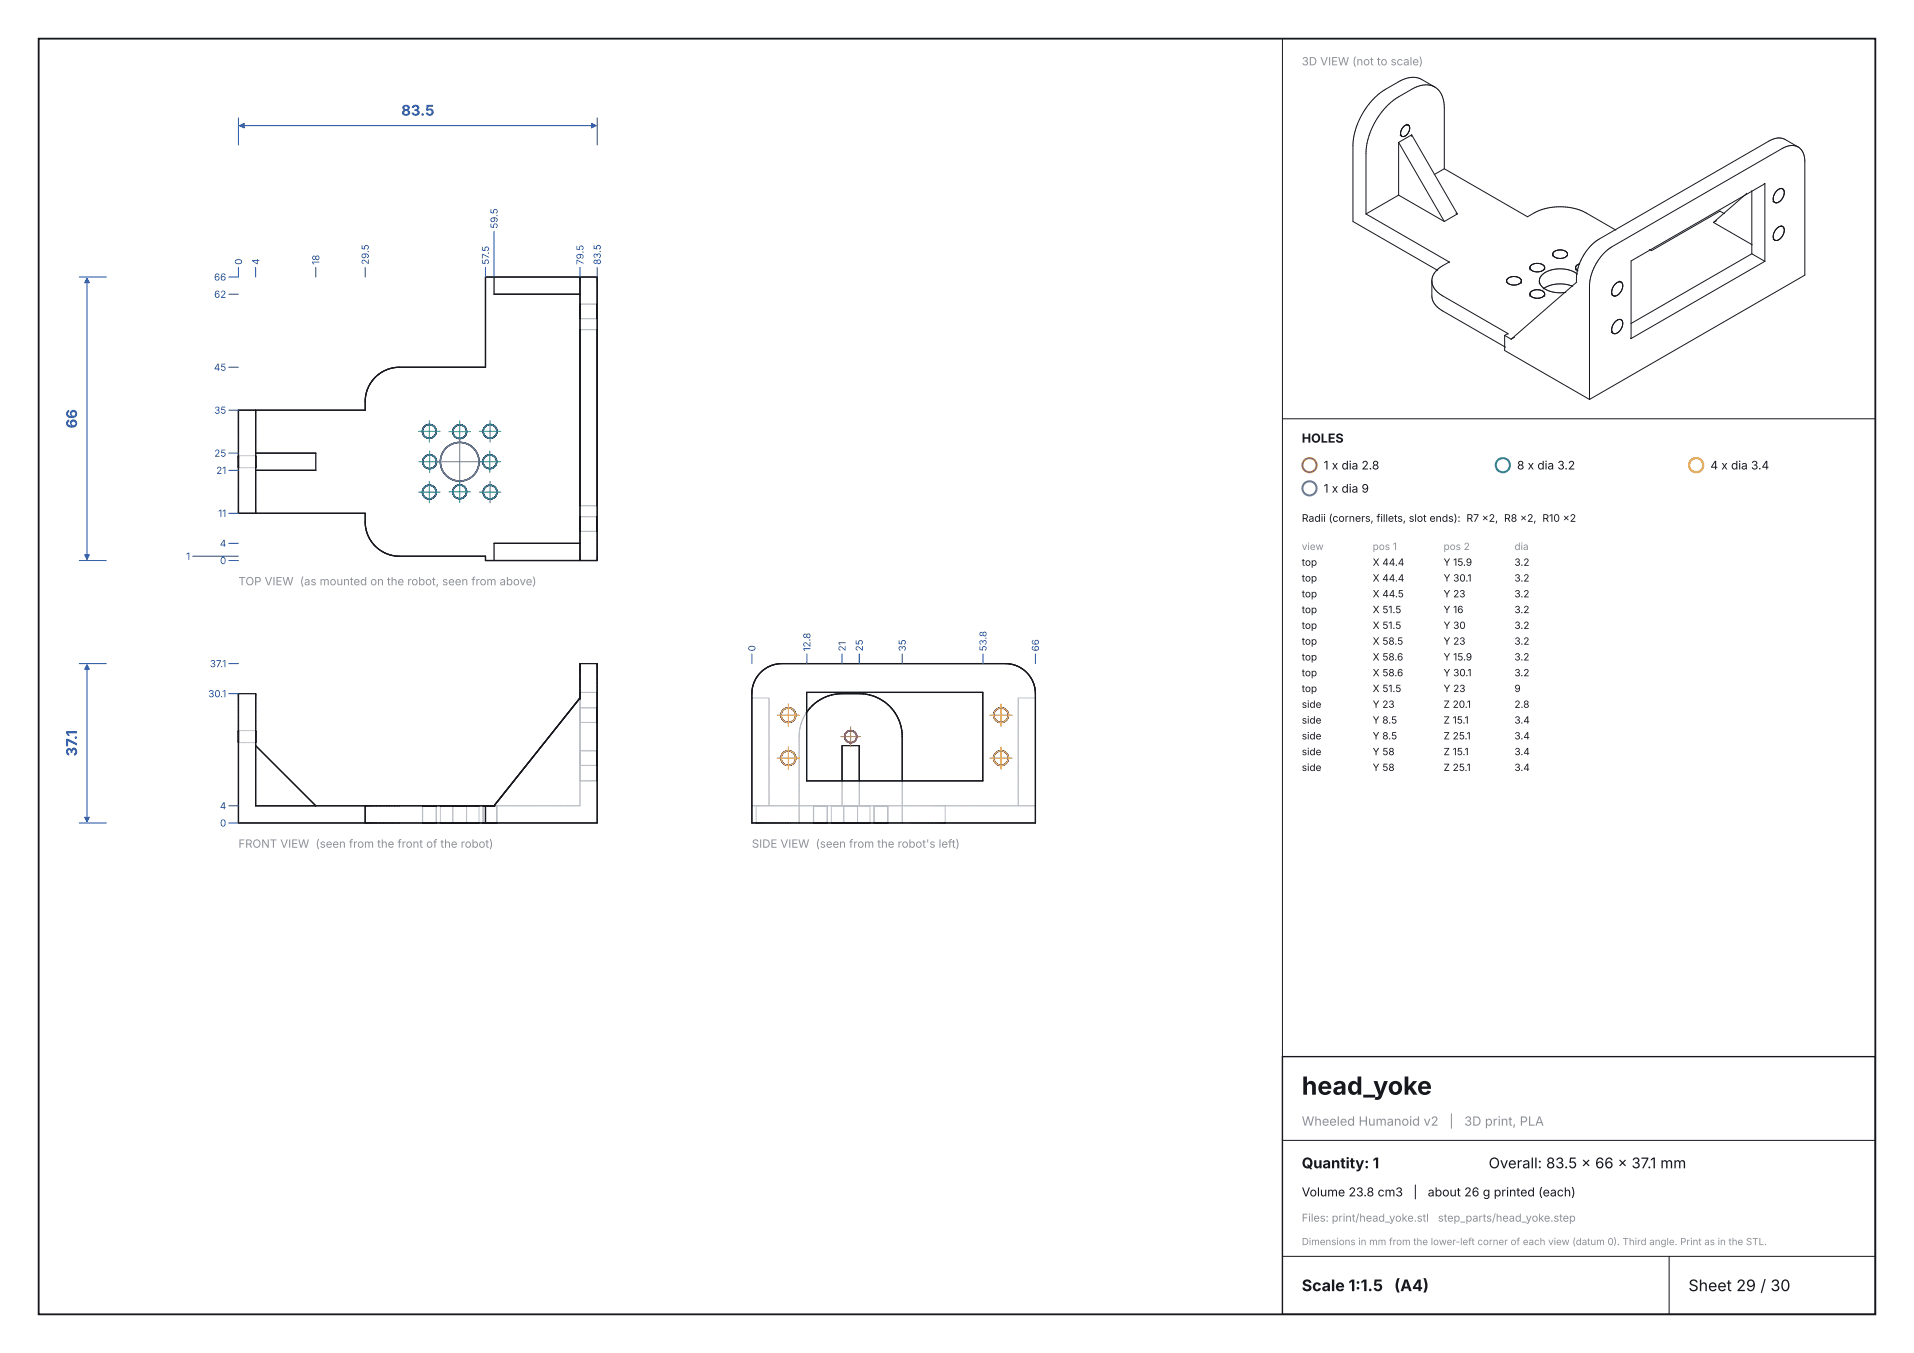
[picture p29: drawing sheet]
<svg xmlns="http://www.w3.org/2000/svg" width="297mm" height="210mm" viewBox="0 0 297 210" stroke-linecap="round" stroke-linejoin="round" font-family="sans-serif">
<defs><g id="words">
<text font-size="3.9" fill="#16181d" x="202" y="169.9">head_yoke</text>
<g font-size="2.5" fill="#16181d">
<text x="202" y="200.4">Scale 1:1.5</text>
<text x="216.3" y="200.4">(A4)</text>
<text x="262" y="200.4">Sheet 29 / 30</text>
</g>
<g font-size="2.3" fill="#1f4fa3">
<text x="62.3" y="17.9">83.5</text>
<text x="11.9" y="66.5" transform="rotate(-90 11.9 66.5)">66</text>
<text x="11.9" y="117.4" transform="rotate(-90 11.9 117.4)">37.1</text>
</g>
<g font-size="2.3" fill="#16181d">
<text x="202" y="181.3">Quantity: 1</text>
<text x="231" y="181.3">Overall: 83.5 x 66 x 37.1 mm</text>
</g>
<g font-size="2" fill="#8a8f98">
<text x="202" y="174.7">Wheeled Humanoid v2</text>
<text x="224.9" y="174.7">|</text>
<text x="227.2" y="174.7">3D print, PLA</text>
</g>
<g font-size="1.9" fill="#16181d">
<text x="202" y="68.7">HOLES</text>
<text x="202" y="185.7">Volume 23.8 cm3</text>
<text x="219.3" y="185.7">|</text>
<text x="221.5" y="185.7">about 26 g printed (each)</text>
</g>
<g font-size="1.8" fill="#8a8f98">
<text x="202" y="10.1">3D VIEW (not to scale)</text>
<text x="37" y="90.8">TOP VIEW (as mounted on the robot, seen from above)</text>
<text x="37" y="131.6">FRONT VIEW (seen from the front of the robot)</text>
<text x="116.7" y="131.6">SIDE VIEW (seen from the robot's left)</text>
</g>
<g font-size="1.8" fill="#16181d">
<text x="205.4" y="72.9">1 x dia 2.8</text>
<text x="205.4" y="76.5">1 x dia 9</text>
<text x="235.4" y="72.9">8 x dia 3.2</text>
<text x="265.4" y="72.9">4 x dia 3.4</text>
</g>
<g font-size="1.7" fill="#8a8f98">
<text x="202" y="189.6">Files: print/head_yoke.stl</text>
<text x="223.1" y="189.6">step_parts/head_yoke.step</text>
</g>
<g font-size="1.6" fill="#16181d">
<text x="202" y="81">Radii (corners, fillets, slot ends): R7 x2, R8 x2, R10 x2</text>
<text x="202" y="87.8">top</text>
<text x="213" y="87.8">X 44.4</text>
<text x="224" y="87.8">Y 15.9</text>
<text x="235" y="87.8">3.2</text>
<text x="202" y="90.3">top</text>
<text x="202" y="92.7">top</text>
<text x="202" y="95.2">top</text>
<text x="213" y="90.3">X 44.4</text>
<text x="213" y="92.7">X 44.5</text>
<text x="213" y="95.2">X 51.5</text>
<text x="224" y="90.3">Y 30.1</text>
<text x="224" y="92.7">Y 23</text>
<text x="224" y="95.2">Y 16</text>
<text x="235" y="90.3">3.2</text>
<text x="235" y="92.7">3.2</text>
<text x="235" y="95.2">3.2</text>
<text x="202" y="97.6">top</text>
<text x="202" y="100.1">top</text>
<text x="213" y="97.6">X 51.5</text>
<text x="213" y="100.1">X 58.5</text>
<text x="224" y="97.6">Y 30</text>
<text x="224" y="100.1">Y 23</text>
<text x="235" y="97.6">3.2</text>
<text x="235" y="100.1">3.2</text>
<text x="202" y="102.5">top</text>
<text x="202" y="105">top</text>
<text x="202" y="107.4">top</text>
<text x="213" y="102.5">X 58.6</text>
<text x="213" y="105">X 58.6</text>
<text x="213" y="107.4">X 51.5</text>
<text x="224" y="102.5">Y 15.9</text>
<text x="224" y="105">Y 30.1</text>
<text x="224" y="107.4">Y 23</text>
<text x="235" y="102.5">3.2</text>
<text x="235" y="105">3.2</text>
<text x="235" y="107.4">9</text>
<text x="202" y="109.9">side</text>
<text x="202" y="112.3">side</text>
<text x="213" y="109.9">Y 23</text>
<text x="213" y="112.3">Y 8.5</text>
<text x="224" y="109.9">Z 20.1</text>
<text x="224" y="112.3">Z 15.1</text>
<text x="235" y="109.9">2.8</text>
<text x="235" y="112.3">3.4</text>
<text x="202" y="114.8">side</text>
<text x="202" y="117.2">side</text>
<text x="202" y="119.7">side</text>
<text x="213" y="114.8">Y 8.5</text>
<text x="213" y="117.2">Y 58</text>
<text x="213" y="119.7">Y 58</text>
<text x="224" y="114.8">Z 25.1</text>
<text x="224" y="117.2">Z 15.1</text>
<text x="224" y="119.7">Z 25.1</text>
<text x="235" y="114.8">3.4</text>
<text x="235" y="117.2">3.4</text>
<text x="235" y="119.7">3.4</text>
</g>
<g font-size="1.6" fill="#8a8f98">
<text x="202" y="85.4">view</text>
<text x="213" y="85.4">pos 1</text>
<text x="224" y="85.4">pos 2</text>
<text x="235" y="85.4">dia</text>
</g>
<g font-size="1.5" fill="#1f4fa3">
<text x="77.2" y="35.5" transform="rotate(-90 77.2 35.5)">59.5</text>
<text x="37.6" y="41.1" transform="rotate(-90 37.6 41.1)">0</text>
<text x="40.2" y="41.1" transform="rotate(-90 40.2 41.1)">4</text>
<text x="49.6" y="41.1" transform="rotate(-90 49.6 41.1)">18</text>
<text x="57.2" y="41.1" transform="rotate(-90 57.2 41.1)">29.5</text>
<text x="75.9" y="41.1" transform="rotate(-90 75.9 41.1)">57.5</text>
<text x="90.6" y="41.1" transform="rotate(-90 90.6 41.1)">79.5</text>
<text x="93.2" y="41.1" transform="rotate(-90 93.2 41.1)">83.5</text>
<text x="33.2" y="43.6">66</text>
<text x="33.2" y="46.2">62</text>
<text x="33.2" y="57.6">45</text>
<text x="33.2" y="64.2">35</text>
<text x="33.3" y="70.9">25</text>
<text x="33.6" y="73.6">21</text>
<text x="33.9" y="80.2">11</text>
<text x="28.9" y="86.9">1</text>
<text x="34.1" y="84.9">4</text>
<text x="34.1" y="87.6">0</text>
<text x="117.2" y="101.1" transform="rotate(-90 117.2 101.1)">0</text>
<text x="125.8" y="101.1" transform="rotate(-90 125.8 101.1)">12.8</text>
<text x="131.2" y="101.1" transform="rotate(-90 131.2 101.1)">21</text>
<text x="133.9" y="101.1" transform="rotate(-90 133.9 101.1)">25</text>
<text x="140.6" y="101.1" transform="rotate(-90 140.6 101.1)">35</text>
<text x="153.1" y="101.1" transform="rotate(-90 153.1 101.1)">53.8</text>
<text x="161.2" y="101.1" transform="rotate(-90 161.2 101.1)">66</text>
<text x="32.6" y="103.6">37.1</text>
<text x="32.3" y="108.2">30.1</text>
<text x="34.1" y="125.6">4</text>
<text x="34.1" y="128.3">0</text>
</g>
<text font-size="1.5" fill="#8a8f98" x="202" y="193.3">Dimensions in mm from the lower-left corner of each view (datum 0). Third angle. Print as in the STL.</text>
</g></defs>
<path d="M6 6h285v198h-285z" fill="none" stroke="#16181d" stroke-width=".28"/>
<circle cx="203.2" cy="72.2" r="1.1" fill="none" stroke="#d1495b" stroke-width=".32"/>
<circle cx="233.2" cy="72.2" r="1.1" fill="none" stroke="#1b9e77" stroke-width=".32"/>
<circle cx="263.2" cy="72.2" r="1.1" fill="none" stroke="#e08a00" stroke-width=".32"/>
<circle cx="203.2" cy="75.8" r="1.1" fill="none" stroke="#7b5ea7" stroke-width=".32"/>
<path d="M199 164h92v40h-92z" fill="none" stroke="#16181d" stroke-width=".21"/>
<g fill="none" stroke="#b9bdc6" stroke-width=".16" stroke-dasharray=".2 .1">
<path d="M90 51.2h2.6M90 49.5h2.6M90 47.2h2.6M37 72.6h2.6M37 70.7h2.6M90 78.5h2.6M90 82.5h2.6M90 80.2h2.6M37 115.3h2.6M37 113.4h2.6M90 117.7h.1M90 117.7v-.1"/>
<path d="M90 111v.1M90 111v-.1M90 117.7v.1M90 117.6h.1M90 111.1h.1M90 110.9h.1M90 117.8h.1M90 117.6v-.1M90 111.1v.1M90 110.9v-.1M90 117.8v.1M90 117.5v-.1"/>
<path d="M90 111.2h.1M90 110.8h.1M90 117.9h.1M90 117.4h.1M90 111.2v.1M90 110.8v-.1M90 117.9v.1M90 117.4v-.1M90 111.3h.1M90 110.7h.1M90 118v.1M90 117.3h.1"/>
<path d="M90 111.3v.1M90 110.7v-.1M90 118.1h.1M90 117.3v-.1M90 111.4h.1M90 110.6h.1M90 118.1v.1M90 117.2h.1M90 111.4v.1M90 110.6v-.1M90 118.2h.1M90 117.2v-.1"/>
<path d="M90 111.5h.1M90 110.5h.1M90 118.2v.1M90 117.1h.1M90 111.5v.1M90 110.5v-.1M90 118.3h.1M90 117.1v-.1M90 111.6h.1M90 110.4h.1M90 118.3v.1M90 117h.1"/>
<path d="M90 111.6v.1M90 110.4v-.1M90 118.4h.1M90 117v-.1M90 111.7h.1M90 110.3h.1M90 116.9h.1M90 111.7v.1M90 110.3v-.1M90 118.4v.1M90 111.8h.1M90 110.2h.1"/>
<path d="M90 118.5h.1M90 116.9v-.1M90 110.2v-.1M90 118.5v.1M90 116.8h.1M90 111.8v.1M90 110.1h.1M90 118.6h.1M90 116.8v-.1M90 111.9h.1M90 116.7h.1M90 111.9v.1"/>
<path d="M90 110.1v-.1M90 112h.1M90 110h.1M90 118.6v.1M90 118.7h.1M90 116.7v-.1M90 116.6h.1M90 112v.1M90 110v-.1M90 112.1h.1M90 109.9h.1M90 118.7v.1"/>
<path d="M90 118.8h.1M90 118.8h2.6M90 116.5h2.6M90 112.1h2.6M90 109.9h2.6M90 118.8v-.1M90 112.1v-.1M90 109.9v.1M90 116.6v.1M90 118.7v-.1M90 112v-.1M90 110v.1"/>
<path d="M90 116.7v.1M90 118.6v-.1M90 111.9v-.1M90 116.8v.1M90 110.1v.1M90 118.5v-.1M90 111.8v-.1M90 110.2v.1M90 116.9v.1M90 118.4v-.1M90 111.7v-.1M90 110.3v.1"/>
<path d="M90 117v.1M90 118.3v-.1M90 111.6v-.1M90 110.4v.1M90 117.1v.1M90 118.2v-.1M90 111.5v-.1M90 110.5v.1M90 117.2v.1M90 118.1v-.1M90 111.4v-.1M90 110.6v.1"/>
<path d="M90 118v-.1M90 117.3v.1M90 111.3v-.1M90 110.7v.1M90 117.9v-.1M90 117.4v.1M90 117.5v.1M90 111.2v-.1M90 110.8v.1M90 117.8v-.1M90 117.6v.1M90 111.1v-.1"/>
<path d="M90 110.9v.1M90 107.5h2.6M116.7 108.3h2.6M124 114.3v-.3M124 114v-.3M124 113.7l.1-.3M124.1 113.4v-.4M124.1 113l.1-.3M124.2 112.7l.1-.3M124.3 112.4l.1-.3M124.4 112.1l.1-.3M124.5 111.8l.1-.3"/>
<path d="M124.6 111.5l.2-.3M124.8 111.2l.1-.3M124.9 110.9l.2-.3M124.9 110.9l.2-.2M125.1 110.6h.1M158 108.3h2.6M39.7 125.1v-9.2M39.7 125.1h9.2M56.7 127.7v-2.6M65.6 127.7v-2.6M67.7 127.7v-2.6M68.3 127.7v-2.6"/>
<path d="M70.3 127.7v-2.6M72.4 127.7v-2.6M74.3 127.7v-2.6M74.9 127.7v-2.6M75 127.7v-2.6M75.3 127.7v-2.6M76.8 125.1h.1M76.8 125.1h13.2M76.9 125.1h.1M77 125.1h.1M77.1 125.1h.1M77.1 127.7v-2.6"/>
<path d="M90 125.1v-16.6M90 121.2v-12.7M90 121.2h2.6M116.7 125.1h.6M116.7 125.1h2.6M117.3 127.7v-2.6M117.4 125.1h-.1M117.4 125.1h.1M117.5 125.1h-.1M117.6 125.1h-.1M117.6 125.1h.1M117.7 125.1h-.1"/>
<path d="M117.8 125.1h-.1M118 125.1h-.2M118.1 125.1h-.1M118.2 125.1h-.1M118.4 125.1h-.2M118.5 125.1h-.1M118.7 125.1h-.2M118.9 125.1h-.2M119.1 125.1h-.2M119.3 125.1h-.2M119.3 125.1v-16.8M119.3 125.1h38.7"/>
<path d="M119.5 125.1h-.2M119.7 125.1h-.2M119.9 125.1h-.2M120.2 125.1h-.3M120.4 125.1h-.2M120.6 125.1h-.2M120.9 125.1h-.3M121.1 125.1h-.2M121.4 125.1h-.3M121.6 125.1h-.2M121.9 125.1h-.3M122.1 125.1h-.2"/>
<path d="M122.4 125.1h-.3M122.7 125.1h1.3M122.7 125.1h-.3M124 127.7v-13.4M124 125.1v-10.8M124 125.1h6.7M124 127.7v-2.6M126.2 127.7v-2.6M126.3 125.1h.1M126.3 127.7v-2.6M126.4 125.1h-.1M126.4 125.1h.1"/>
<path d="M126.5 125.1h-.1M126.5 125.1h.1M126.6 125.1h-.1M126.6 125.1h.1M126.7 125.1h-.1M126.7 125.1h.1M126.8 125.1h-.1M126.8 125.1h.1M126.9 125.1h-.1M126.9 125.1h.1M127 125.1h-.1M127 125.1h.1"/>
<path d="M127.1 125.1h-.1M127.1 125.1h.1M127.2 125.1h-.1M127.2 125.1h.1M127.3 125.1h-.1M127.3 125.1h.1M127.4 125.1h.1M127.4 125.1h-.1M127.5 125.1h.1M127.5 125.1h-.1M127.6 125.1h.1M127.6 125.1h-.1"/>
<path d="M127.7 125.1h.1M127.7 125.1h-.1M127.8 125.1h.1M127.8 125.1h-.1M127.9 125.1h.1M127.9 125.1h-.1M128 125.1h.1M128 125.1h-.1M128.1 125.1h.1M128.1 125.1h-.1M128.2 125.1h.1M128.2 125.1h-.1"/>
<path d="M128.3 125.1h.1M128.3 125.1h-.1M128.4 127.7v-2.6M128.4 125.1h.1M128.4 125.1h-.1M129 127.7v-2.6M129 125.1h.1M129.1 125.1h-.1M129.1 125.1h.1M129.2 125.1h-.1M129.2 125.1h.1M129.3 125.1h-.1"/>
<path d="M129.3 125.1h.1M129.4 125.1h-.1M129.4 125.1h.1M129.5 125.1h-.1M129.5 125.1h.1M129.6 125.1h-.1M129.6 125.1h.1M129.7 125.1h-.1M129.7 125.1h.1M129.8 125.1h-.1M129.8 125.1h.1M129.9 125.1h-.1"/>
<path d="M129.9 125.1h.1M130 125.1h-.1M130 125.1h.1M130.1 125.1h-.1M130.1 125.1h.1M130.2 125.1h-.1M130.2 125.1h.2M130.4 125.1h-.2M130.4 125.1h.1M130.5 125.1h-.1M130.5 125.1h.1M130.6 125.1h-.1"/>
<path d="M130.6 125.1h.2M130.7 125.1v-3.9M130.7 121.2v3.9M130.7 125.1h2.6M130.8 125.1h-.2M130.8 125.1h.1M130.9 125.1h-.1M130.9 125.1h.1M130.9 127.7v-2.6M131 125.1h.1M131 125.1h-.1M131 125.1h.2"/>
<path d="M131.1 125.1h-.1M131.1 125.1h.1M131.2 125.1h-.1M131.2 125.1h.1M131.2 125.1h-.2M131.3 125.1h-.1M131.3 125.1h.1M131.3 125.1h.2M131.4 125.1h-.1M131.4 125.1h.1M131.5 125.1h-.1M131.5 125.1h.1"/>
<path d="M131.5 125.1h-.2M131.6 125.1h-.1M131.6 125.1h.1M131.6 125.1h.2M131.7 125.1h-.1M131.7 125.1h.1M131.8 125.1h-.1M131.8 125.1h.1M131.8 125.1h-.2M131.9 125.1h-.1M131.9 125.1h.1M131.9 125.1h.2"/>
<path d="M132 125.1h.1M132 125.1h-.1M132.1 125.1h.1M132.1 125.1h-.1M132.2 125.1h.1M132.2 125.1h-.1M132.2 125.1h.2M132.3 125.1h.1M132.3 125.1h-.1M132.4 125.1h.1M132.4 125.1h-.2M132.4 125.1h-.1"/>
<path d="M132.5 125.1h.1M132.5 125.1h-.1M132.5 125.1h.2M132.6 125.1h.1M132.6 125.1h-.1M132.7 125.1h.1M132.7 125.1h-.1M132.7 125.1h-.2M132.8 125.1h.1M132.8 125.1h-.1M132.8 125.1h.2M132.9 125.1h.1"/>
<path d="M132.9 125.1h-.1M133 125.1h.1M133 125.1h-.2M133 125.1h-.1M133.1 127.7v-2.6M133.1 125.1h.1M133.1 125.1h-.1M133.2 125.1h.2M133.2 125.1h-.1M133.3 125.1v-3.9M133.3 125.1h6.7M133.3 121.2v3.9"/>
<path d="M133.4 125.1h.1M133.4 125.1h-.2M133.5 125.1h.1M133.5 125.1h-.1M133.6 125.1h.2M133.6 125.1h-.1M133.8 125.1h.1M133.8 125.1h-.2M133.9 125.1h.1M133.9 125.1h-.1M134 125.1h.1M134 125.1h-.1"/>
<path d="M134.1 125.1h.1M134.1 125.1h-.1M134.2 125.1h.1M134.2 125.1h-.1M134.3 125.1h.1M134.3 125.1h-.1M134.4 125.1h.1M134.4 125.1h-.1M134.5 125.1h.1M134.5 125.1h-.1M134.6 125.1h.1M134.6 125.1h-.1"/>
<path d="M134.7 125.1h.1M134.7 125.1h-.1M134.8 125.1h.1M134.8 125.1h-.1M134.9 125.1h.1M134.9 125.1h-.1M135 125.1h.1M135 125.1h-.1M135 127.7v-2.6M135.6 127.7v-2.6M135.6 125.1h.1M135.7 125.1h-.1"/>
<path d="M135.7 125.1h.1M135.8 125.1h-.1M135.8 125.1h.1M135.9 125.1h-.1M135.9 125.1h.1M136 125.1h-.1M136 125.1h.1M136.1 125.1h-.1M136.1 125.1h.1M136.2 125.1h-.1M136.2 125.1h.1M136.3 125.1h-.1"/>
<path d="M136.3 125.1h.1M136.4 125.1h-.1M136.4 125.1h.1M136.5 125.1h-.1M136.5 125.1h.1M136.6 125.1h-.1M136.6 125.1h.1M136.7 125.1h.1M136.7 125.1h-.1M136.8 125.1h.1M136.8 125.1h-.1M136.9 125.1h.1"/>
<path d="M136.9 125.1h-.1M137 125.1h.1M137 125.1h-.1M137.1 125.1h.1M137.1 125.1h-.1M137.2 125.1h.1M137.2 125.1h-.1M137.3 125.1h.1M137.3 125.1h-.1M137.4 125.1h.1M137.4 125.1h-.1M137.5 125.1h.1"/>
<path d="M137.5 125.1h-.1M137.6 125.1h.1M137.6 125.1h-.1M137.7 125.1h.1M137.7 125.1h-.1M137.7 127.7v-2.6M137.8 127.7v-2.6M140 127.7v-6.4M140 125.1v-3.8M140 127.7v-2.6M140 125.1h1.3M141.3 125.1h.3"/>
<path d="M141.6 125.1h.3M141.9 125.1h.2M142.1 125.1h.3M142.4 125.1h.2M142.6 125.1h.3M142.9 125.1h.2M143.1 125.1h.3M143.4 125.1h.2M143.6 125.1h.2M143.8 125.1h.3M144.1 125.1h.2M144.3 125.1h.2"/>
<path d="M144.5 125.1h.2M144.7 125.1h.2M144.9 125.1h.2M145.1 125.1h.2M145.3 125.1h.2M145.5 125.1h.1M145.6 125.1h.2M145.8 125.1h.1M145.9 125.1h.1M146 125.1h.2M146.2 125.1h.1M146.3 125.1h.1"/>
<path d="M146.4 125.1h.1M146.5 125.1h.1M146.6 125.1h.1M146.7 127.7v-2.6M146.7 125.1h13.9M158 125.1h2.6M158 125.1v-16.8"/>
</g>
<g fill="none" stroke="#16181d" stroke-width=".19">
<path d="M76.7 43v2.7h13.3M90 43v44M37 63.7h19.7v-1.4a5.3 5.3 0 0 1 5.3-5.3h13.3v-14h17.4v44h-17.4v-.7h-13.3a5.3 5.3 0 0 1-5.3-5.3v-1.3h-19.7zM39.7 63.7v16M39.7 70.3h9.3v2.7h-9.3M90 84.3h-13.3v2.7M37 107.7v20h55.7v-24.7h-2.7v5.5M37 107.7h2.7M39.7 107.7v17.4h37.1M39.7 115.7l9.3 9.4M90 108.3l-13.3 16.8M118 104.4a4.7 4.7 0 0 1 3.3-1.4h34.7a4.7 4.7 0 0 1 4.7 4.7v20h-44v-20a4.7 4.7 0 0 1 1.3-3.3z"/>
<path d="M125.1 110.7a6.7 6.7 0 0 1 5.6-3h2.6a6.7 6.7 0 0 1 6.7 6.6v6.9M125.2 107.5h27.3v13.7h-27.3zM56.7 125.1v2.6M75.3 125.1v2.6M130.7 121.2v-5.5h2.6v5.5"/>
<circle cx="66.6" cy="76.4" r="1.07"/>
<circle cx="66.6" cy="67" r="1.07"/>
<circle cx="66.7" cy="71.7" r="1.07"/>
<circle cx="71.3" cy="71.7" r="3"/>
<circle cx="71.3" cy="76.3" r="1.07"/>
<circle cx="71.3" cy="67" r="1.07"/>
<circle cx="76" cy="71.7" r="1.07"/>
<circle cx="76" cy="67" r="1.07"/>
<circle cx="76" cy="76.4" r="1.07"/>
<circle cx="122.3" cy="111" r="1.13"/>
<circle cx="122.3" cy="117.7" r="1.13"/>
<circle cx="132" cy="114.3" r=".93"/>
<circle cx="155.3" cy="117.7" r="1.13"/>
<circle cx="155.3" cy="111" r="1.13"/>
</g>
<g fill="none" stroke="#1f4fa3" stroke-width=".16">
<path d="M37 18.3v4.2M37.2 19.5h55.3M92.7 18.3v4.2M76.7 35.9v7.1M12.3 43h4.2M13.5 43.2v43.6M35.5 57h1.5M35.5 45.7h1.5M37 41.5v1.5h-1.5M39.7 41.5v1.5M49 41.5v1.5M56.7 41.5v1.5"/>
<path d="M75.3 41.5v1.5M90 41.5v1.5M92.7 41.5v1.5M35.5 79.7h1.5M35.5 73h1.5M35.5 70.3h1.5M35.5 63.7h1.5M12.3 87h4.2M29.9 86.3h7.1M35.5 87h1.5M35.5 84.3h1.5M12.3 103h4.2"/>
<path d="M13.5 103.2v24.4M35.5 107.7h1.5M35.5 103h1.5M116.7 101.5v1.5M125.2 101.5v1.5M130.7 101.5v1.5M133.3 101.5v1.5M140 101.5v1.5M152.5 101.5v1.5M160.7 101.5v1.5M12.3 127.7h4.2M35.5 127.7h1.5"/>
<path d="M35.5 125.1h1.5"/>
</g>
<g fill="#1f4fa3" stroke="#1f4fa3" stroke-width=".16">
<path d="M91.8 19.1l.7 .4-.7 .4z"/>
<path d="M37.2 19.5l.7-.4v.8z"/>
<path d="M13.5 43.2l.4 .7h-.8z"/>
<path d="M13.1 86.1h.8l-.4 .7z"/>
<path d="M13.5 103.2l.4 .7h-.8z"/>
<path d="M13.1 126.9h.8l-.4 .7z"/>
</g>
<g fill="none" stroke="#16181d" stroke-width=".16">
<path d="M199 6v198M218.1 19.5l-.6 .6-.2 .5 .1 .4M218.1 19.4v.1M218.3 19.3l.2 .1M218.3 19.4h-.2M218.3 19.4h.1M218.4 19.4h.1M218.5 19.4h.1M218.6 19.4v.1M218.6 19.5h.1M218.7 19.5v.4l-.1 .6-.4 .5-.4 .2M222.6 13.5l-2-1.2a3.6 3.6 0 0 0-3.6 .4l-2 1.2a11.2 11.2 0 0 0-5.1 8.7v11.8l13.2 7.6"/>
<path d="M222.6 13.5a3.6 3.6 0 0 0-3.5 .4l-2.1 1.1a11.2 11.2 0 0 0-5 8.8v9.4M222.6 13.5a3.6 3.6 0 0 1 1.5 3.3v9.4M212 33.2l12.9 7.5M217 30.3l-5 2.9M217 22.1v8.2M217 30.3l7.1 4.1M217 22.1l7.1 12.3M217.3 21l.2 .2M217.4 21h.1M217.4 21v.1M217.4 21.1h.1M217.5 21.1h.1"/>
<path d="M217.5 21.1v.1M217.5 21.2h.1M217.6 21.2h.1M217.8 21.2h-.1M219.1 20.9l-2.1 1.2M219.1 20.9v.3M219.1 20.9l7 12.3M224.1 26.2l-1.5 .9M224.1 26.2l12.9 7.4 1-.5a9 9 0 0 1 8.1 0l4.6 2.6M225.9 33.1l.2 .1M226.1 33.2l-2 1.2M240.9 39.4v.4"/>
<path d="M240.9 39.4v.1M240.9 39.5h.1M240.9 39.5l.1 .2M241 39.3l-.1 .1M241 39.3h.1M241 39.7h.1M243.1 39.2l-.4-.3-.7-.1-.7 .1-.3 .4M243.1 39.2h.1M243.2 39.2v.2M243.2 39.6l-.4 .4-.6 .1-.7-.1-.5-.3M243.2 39.6h.1M243.2 39.4h.1"/>
<path d="M243.2 39.4v.1M243.2 39.5v.2M243.2 39.5v.1M265.9 34.5l6 3.5M266.4 34.2l-.5 .3M267.6 33.2l-.7-.4-10.6 6.1-.4-.2M271.1 30l-5.2 4.5M271.8 39.4l-18.7 10.8M271.8 29.6v9.8M271.8 39.4l2.1 1.2M273.8 28.5h.1M273.9 28.5l-20.8 12v12"/>
<path d="M273.9 28.5v12.1M275.1 31.2l.3 .2M275.1 37.1l.3 .2M275.2 31.3h.1M275.3 31.3l.1 .1M275.3 37.2h.1M275.3 37.2l.1 .1M275.4 31.4h.1M276.4 35l.2 .2M276.5 29.2l.1 .1M276.6 35.1l-.6 .1-.6 .6-.2 .8 .1 .6M276.6 35.1v.1"/>
<path d="M276.6 29.3h-.5l-.6 .6-.3 .7v.7M276.6 35.2l.2 .2 .1 .3-.3 .9-.6 .6-.6 .1M276.6 29.3l.1 .1M276.7 29.4l.1 .1M276.8 29.5l.1 .6-.4 .7-.6 .6h-.5M279 22.8l-2-1.2a2.51 2.51 0 0 0-2.5 .3l-26.3 15.2a7.9 7.9 0 0 0-3.4 4.9M279 22.8a2.51 2.51 0 0 0-2.5 .3l-26.3 15.2a7.8 7.8 0 0 0-3.6 6.1v17.6M279 22.8a2.51 2.51 0 0 1 1.1 2.3v17.6l-33.5 19.3M222.2 43.6v2.3a2.87 2.87 0 0 0 1.7 2.4l9.7 5.6M222.2 43.6a2.87 2.87 0 0 0 1.7 2.3l10.1 5.9M224.9 40.7l-1 .5a2.87 2.87 0 0 0-1.7 2.4M224.9 40.7v.1"/>
<path d="M233.5 52.1v2.3l13.1 7.6M233.5 52.1l1 .5M233.8 43.6v.2M233.8 43.6l.3 .4 .7 .2 .8-.1 .5-.4M234 51.8l-.5 .3M234 51.8v.1M235 52.3l-.5 .3M236 43.4l-.4-.3-.8-.2-.7 .3-.3 .4M236 43.4l.1 .1M236.1 43.5v.1M236.1 43.6v.1M236.1 43.6v.4"/>
<path d="M236.1 43.6h.1M237.4 41.5v.4M237.4 45.6v.4M237.4 41.5v.1M237.4 45.6v.1M237.4 41.6v.1M237.4 45.6h.1M237.4 45.7v.1M237.4 45.5v.1M237.4 45.8l.1 .1M237.4 41.4v.1M237.4 41.7l.1 .1"/>
<path d="M237.5 41.3l-.1 .1M237.5 41.8l.3 .3 .6 .1 .7-.1 .5-.3M237.5 45.9h.1M237.5 45.9l.1 .1M237.6 46h.1M237.6 46l.9 .3 .9-.2M238.9 43.6a2.34 2.34 0 0 0 2.3 1.8h1.8M238.9 43.6v.5M239.4 46v.1M239.5 45.3l-.5-.3h-.6l-.7 .2-.3 .3M239.5 45.3h.1M239.6 45.3v.1"/>
<path d="M239.6 41.3l-.5-.3-.6-.1-.7 .1-.3 .3M239.6 41.3h.1M239.6 41.8h.1M239.6 41.3l.1 .1M239.6 45.4h.1M239.6 45.4l.1 .2M239.7 41.7l-.1 .1M239.7 41.4h.1M239.7 41.6v.1M239.7 41.4v.1M239.7 45.6h.1M239.7 41.5v.4"/>
<path d="M239.7 45.6v.4M239.7 41.5v.1M239.7 45.6l-.3 .4M244 44.4a4.9 4.9 0 0 0-4.6 .5M244.5 41.5v.4M244.5 41.5v.1M244.5 41.6v.1M244.5 41.7l.1 .1M244.6 41.8h.1M244.6 41.8v.1M244.6 41.9l.2 .1M244.7 41.1l-.2 .4"/>
<path d="M244.8 41.1h-.1M244.8 42l-.2 1.8-10.1 8.8M244.8 42.6a4.6 4.6 0 0 0-5.7 .2l-.2 .8M244.8 42h.1M245.1 40.9l-.3 .2M250 51.6l.3 .1M250.1 45.7l.2 .2M250.2 45.7v.1M250.2 45.8l.1 .1M250.2 51.7h.1M250.3 51.7h.1M250.3 45.9h.1"/>
<path d="M251.3 43.6l.2 .2M251.4 49.5l.1 .1M251.5 49.6l-.5 .1-.6 .6-.3 .8 .1 .6M251.5 49.6h.1M251.5 43.8h-.5l-.6 .5-.3 .8 .1 .6M251.5 49.6l.2 .2 .1 .4-.3 .9-.6 .6h-.6M251.5 43.8l.2 .1M251.7 43.9h.1M251.7 43.9l.1 .7-.3 .7-.6 .6h-.6M253 52.5h.1M273.9 40.6l-20.8 11.9M199 65h92"/>
<path d="M199 177h92M199 195h92M259 195v9"/>
</g>
<g fill="none" stroke="#1b9e77" stroke-width=".25">
<circle cx="66.6" cy="67" r="1.07"/>
<circle cx="66.6" cy="76.4" r="1.07"/>
<circle cx="66.7" cy="71.7" r="1.07"/>
<circle cx="71.3" cy="76.3" r="1.07"/>
<circle cx="71.3" cy="67" r="1.07"/>
<circle cx="76" cy="71.7" r="1.07"/>
<circle cx="76" cy="76.4" r="1.07"/>
<circle cx="76" cy="67" r="1.07"/>
</g>
<g fill="none" stroke="#1b9e77" stroke-width=".16">
<path d="M65 67h3.3M65 76.4h3.3M65 71.7h3.3M66.6 65.3v3.3M66.6 74.7v3.3M66.7 70v3.3M69.7 67h3.3M69.7 76.3h3.3M71.3 65.3v3.4M71.3 74.7v3.3M74.3 71.7h3.4M74.4 67h3.3"/>
<path d="M74.4 76.4h3.3M76 70v3.3M76 65.3v3.3M76 74.7v3.3"/>
</g>
<circle cx="71.3" cy="71.7" r="3" fill="none" stroke="#7b5ea7" stroke-width=".25"/>
<path d="M67.7 71.7h7.2M71.3 68.1v7.2" fill="none" stroke="#7b5ea7" stroke-width=".16"/>
<circle cx="132" cy="114.3" r=".93" fill="none" stroke="#d1495b" stroke-width=".25"/>
<path d="M130.5 114.3h3M132 112.8v3.1" fill="none" stroke="#d1495b" stroke-width=".16"/>
<g fill="none" stroke="#e08a00" stroke-width=".25">
<circle cx="122.3" cy="111" r="1.13"/>
<circle cx="122.3" cy="117.7" r="1.13"/>
<circle cx="155.3" cy="117.7" r="1.13"/>
<circle cx="155.3" cy="111" r="1.13"/>
</g>
<path d="M120.6 117.7h3.5M120.6 111h3.5M122.3 109.3v3.4M122.3 115.9v3.5M153.6 117.7h3.5M153.6 111h3.5M155.3 109.3v3.4M155.3 115.9v3.5" fill="none" stroke="#e08a00" stroke-width=".16"/>
<use href="#words"/>
</svg>
